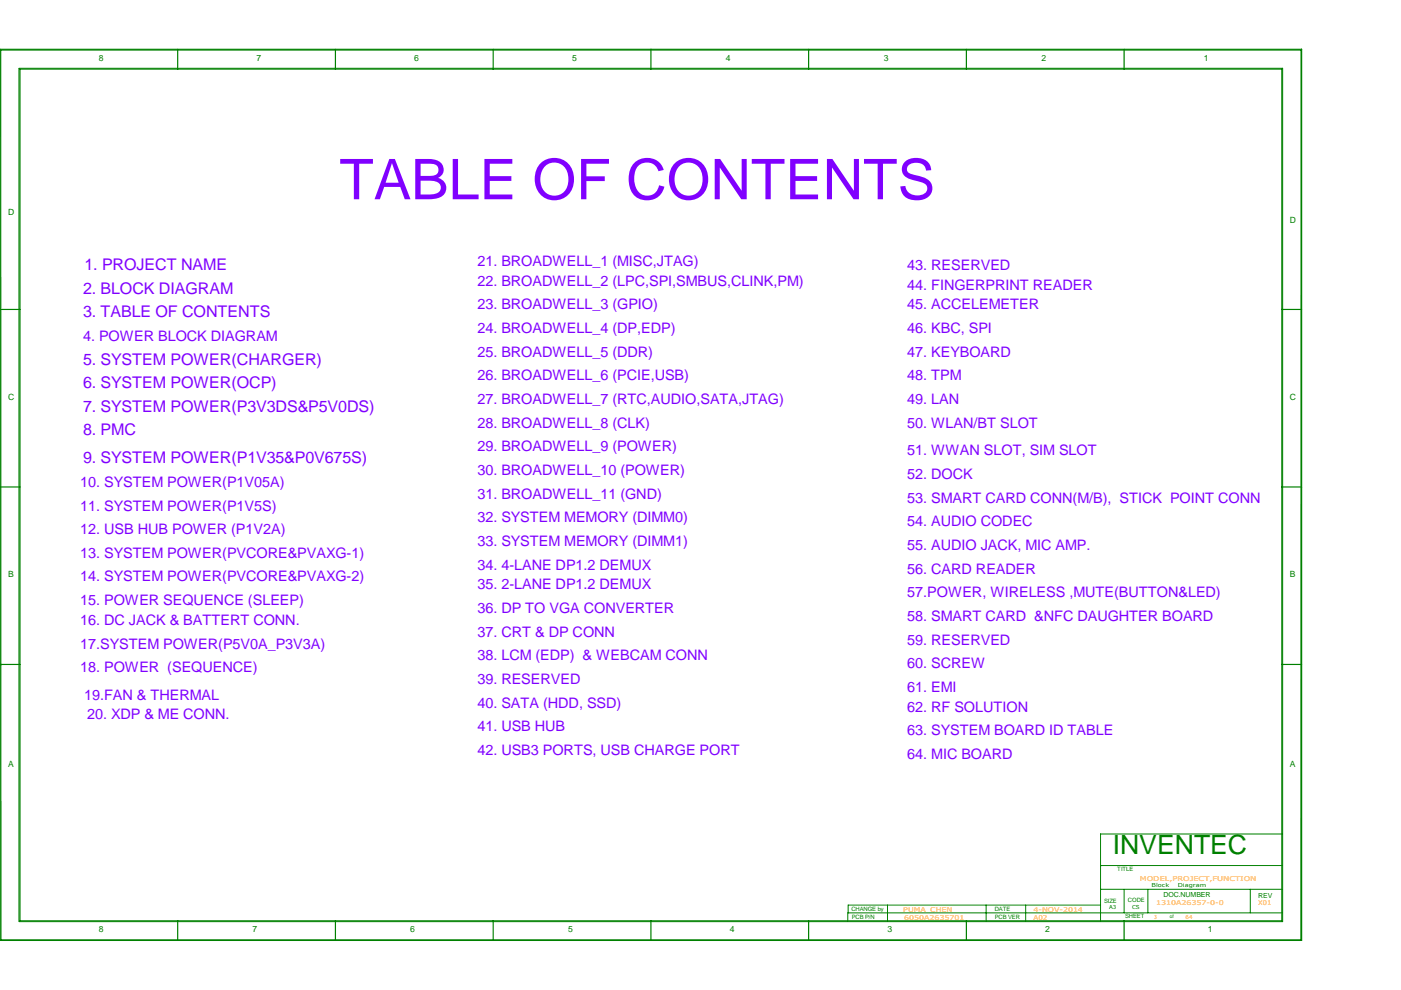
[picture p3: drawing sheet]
<svg xmlns="http://www.w3.org/2000/svg" width="297mm" height="210mm" viewBox="0 0 297 210" stroke-linecap="round" stroke-linejoin="round" font-family="sans-serif">
<defs><g id="words">
<text font-size="11.9" fill="#8000ff" x="72" y="42.2">TABLE OF CONTENTS</text>
<text font-size="5.6" fill="#008000" x="235.9" y="181.1">INVENTEC</text>
<g font-size="3.4" fill="#8000ff">
<text x="17.9" y="57.2">1. PROJECT NAME</text>
<text x="17.6" y="62.2">2. BLOCK DIAGRAM</text>
<text x="17.6" y="67.3">3. TABLE OF CONTENTS</text>
<text x="17.6" y="77.3">5. SYSTEM POWER(CHARGER)</text>
<text x="17.6" y="82.3">6. SYSTEM POWER(OCP)</text>
<text x="17.6" y="87.3">7. SYSTEM POWER(P3V3DS&amp;P5V0DS)</text>
<text x="17.6" y="92.3">8. PMC</text>
<text x="17.6" y="98.2">9. SYSTEM POWER(P1V35&amp;P0V675S)</text>
</g>
<g font-size="3.1" fill="#8000ff">
<text x="101.2" y="56.4">21. BROADWELL_1 (MISC,JTAG)</text>
<text x="192.4" y="57.2">43. RESERVED</text>
<text x="101.2" y="65.6">23. BROADWELL_3 (GPIO)</text>
<text x="101.2" y="60.6">22. BROADWELL_2 (LPC,SPI,SMBUS,CLINK,PM)</text>
<text x="192.4" y="61.4">44. FINGERPRINT READER</text>
<text x="192.4" y="65.6">45. ACCELEMETER</text>
<text x="101.2" y="70.6">24. BROADWELL_4 (DP,EDP)</text>
<text x="192.4" y="70.6">46. KBC, SPI</text>
<text x="17.6" y="72.3">4. POWER BLOCK DIAGRAM</text>
<text x="101.2" y="75.6">25. BROADWELL_5 (DDR)</text>
<text x="192.4" y="75.6">47. KEYBOARD</text>
<text x="101.2" y="80.6">26. BROADWELL_6 (PCIE,USB)</text>
<text x="192.4" y="80.6">48. TPM</text>
<text x="101.2" y="85.6">27. BROADWELL_7 (RTC,AUDIO,SATA,JTAG)</text>
<text x="192.4" y="85.6">49. LAN</text>
<text x="101.2" y="90.7">28. BROADWELL_8 (CLK)</text>
<text x="101.2" y="95.7">29. BROADWELL_9 (POWER)</text>
<text x="192.4" y="90.7">50. WLAN/BT SLOT</text>
<text x="101.2" y="100.7">30. BROADWELL_10 (POWER)</text>
<text x="192.4" y="96.5">51. WWAN SLOT, SIM SLOT</text>
<text x="192.4" y="101.6">52. DOCK</text>
<text x="17" y="103.2">10. SYSTEM POWER(P1V05A)</text>
<text x="101.2" y="105.7">31. BROADWELL_11 (GND)</text>
<text x="192.4" y="106.6">53. SMART CARD CONN(M/B), STICK POINT CONN</text>
<text x="17" y="108.2">11. SYSTEM POWER(P1V5S)</text>
<text x="17" y="113.2">12. USB HUB POWER (P1V2A)</text>
<text x="101.2" y="110.7">32. SYSTEM MEMORY (DIMM0)</text>
<text x="192.4" y="111.6">54. AUDIO CODEC</text>
<text x="17" y="118.3">13. SYSTEM POWER(PVCORE&amp;PVAXG-1)</text>
<text x="101.2" y="115.7">33. SYSTEM MEMORY (DIMM1)</text>
<text x="192.4" y="116.6">55. AUDIO JACK, MIC AMP.</text>
<text x="17" y="123.3">14. SYSTEM POWER(PVCORE&amp;PVAXG-2)</text>
<text x="101.2" y="125">35. 2-LANE DP1.2 DEMUX</text>
<text x="101.2" y="120.8">34. 4-LANE DP1.2 DEMUX</text>
<text x="192.4" y="121.6">56. CARD READER</text>
<text x="17" y="128.3">15. POWER SEQUENCE (SLEEP)</text>
<text x="101.2" y="130">36. DP TO VGA CONVERTER</text>
<text x="192.4" y="126.6">57.POWER, WIRELESS ,MUTE(BUTTON&amp;LED)</text>
<text x="192.4" y="131.7">58. SMART CARD &amp;NFC DAUGHTER BOARD</text>
<text x="17" y="137.5">17.SYSTEM POWER(P5V0A_P3V3A)</text>
<text x="17" y="132.5">16. DC JACK &amp; BATTERT CONN.</text>
<text x="101.2" y="135">37. CRT &amp; DP CONN</text>
<text x="192.4" y="136.7">59. RESERVED</text>
<text x="17" y="142.5">18. POWER (SEQUENCE)</text>
<text x="101.2" y="140">38. LCM (EDP) &amp; WEBCAM CONN</text>
<text x="192.4" y="141.7">60. SCREW</text>
<text x="17.9" y="148.4">19.FAN &amp; THERMAL</text>
<text x="101.2" y="145">39. RESERVED</text>
<text x="192.4" y="146.7">61. EMI</text>
<text x="18.5" y="152.5">20. XDP &amp; ME CONN.</text>
<text x="101.2" y="150">40. SATA (HDD, SSD)</text>
<text x="101.2" y="155.1">41. USB HUB</text>
<text x="192.4" y="150.9">62. RF SOLUTION</text>
<text x="192.4" y="155.9">63. SYSTEM BOARD ID TABLE</text>
<text x="101.2" y="160.1">42. USB3 PORTS, USB CHARGE PORT</text>
<text x="192.4" y="160.9">64. MIC BOARD</text>
</g>
<g font-size="1.8" fill="#008000">
<text x="21" y="12.9">8</text>
<text x="54.4" y="12.9">7</text>
<text x="87.8" y="12.9">6</text>
<text x="121.3" y="12.9">5</text>
<text x="153.9" y="12.9">4</text>
<text x="187.4" y="12.9">3</text>
<text x="220.8" y="12.9">2</text>
<text x="255.2" y="12.9">1</text>
<text x="1.7" y="45.5">D</text>
<text x="273.5" y="47.2">D</text>
<text x="1.7" y="84.8">C</text>
<text x="273.5" y="84.8">C</text>
<text x="1.7" y="122.4">B</text>
<text x="273.5" y="122.4">B</text>
<text x="1.7" y="162.6">A</text>
<text x="273.5" y="162.6">A</text>
<text x="21" y="197.7">8</text>
<text x="53.5" y="197.7">7</text>
<text x="87" y="197.7">6</text>
<text x="120.4" y="197.7">5</text>
<text x="154.7" y="197.7">4</text>
<text x="188.2" y="197.7">3</text>
<text x="221.6" y="197.7">2</text>
<text x="256.1" y="197.7">1</text>
</g>
<g font-size="1.5" fill="#008000">
<text x="246.7" y="190.3">DOC.NUMBER</text>
<text x="266.8" y="190.4">REV</text>
</g>
<g font-size="1.4" fill="#ff8d00">
<text x="241.7" y="186.9">MODEL,PROJECT,FUNCTION</text>
<text x="245.1" y="191.9">1310A26357-0-0</text>
<text x="266.8" y="191.9">X01</text>
<text x="191.5" y="193.4">PUMA CHEN</text>
<text x="191.7" y="195.1">6050A2635701</text>
<text x="219.1" y="193.4">4-NOV-2014</text>
<text x="219.2" y="195.1">A02</text>
</g>
<g font-size="1.3" fill="#008000">
<text x="236.9" y="184.7">TITLE</text>
<text x="234.1" y="191.4">SIZE</text>
<text x="239.1" y="191.3">CODE</text>
<text x="180.5" y="193.2">CHANGE by</text>
<text x="180.6" y="194.9">PCB P/N</text>
<text x="210.9" y="193.2">DATE</text>
<text x="210.9" y="194.9">PCB VER</text>
<text x="238.5" y="194.6">SHEET</text>
</g>
<g font-size="1.1" fill="#008000">
<text x="244.1" y="188">Block</text>
<text x="249.7" y="188">Diagram</text>
<text x="235.2" y="192.7">A3</text>
<text x="240" y="192.7">CS</text>
</g>
<g font-size="1.1" fill="#ff8d00">
<text x="244.7" y="194.9">3</text>
<text x="251.4" y="194.9">64</text>
</g>
<text font-size="1" fill="#008000" x="248" y="194.7">of</text>
</g></defs>
<g fill="none" stroke="#008000" stroke-width=".25">
<path d="M37.7 10.5v4.1M71.1 10.5v4.1M104.6 10.5v4.1M138 10.5v4.1M171.4 10.5v4.1M204.9 10.5v4.1M238.3 10.5v4.1M276 10.4v189h-276v-188.9h276M0 65.6h4.2M271.8 65.6h4.2M0 103.3h4.2M271.8 103.3h4.2"/>
<path d="M0 140.9h4.2M271.8 140.9h4.2M37.7 195.2v4.2M71.1 195.2v4.2M104.6 195.2v4.2M138 195.2v4.2M171.4 195.2v4.2M204.9 195.2v4.2M238.3 195.2v4.2M271.8 195.2h-267.6v-180.6h267.6v180.7"/>
</g>
<g fill="none" stroke="#008000" stroke-width=".21">
<path d="M.2 10.6v188.7h275.6v-188.7M.2 10.6h275.6M4 14.5v180.9M4.1 14.5h267.8v180.9h-267.8M233.3 176.8v18.4M233.4 176.8h38.5M179.7 193.5v1.7M188.2 191.9v3.3M209.1 191.9v3.3M217.5 191.9v3.3M233.3 191.9h-53.5v1.6h92M233.3 188.6h38.5"/>
<path d="M233.3 183.5h38.5M238.3 188.6v4.9M243.4 188.6v4.9M265.1 188.6v4.9"/>
</g>
<use href="#words"/>
</svg>
